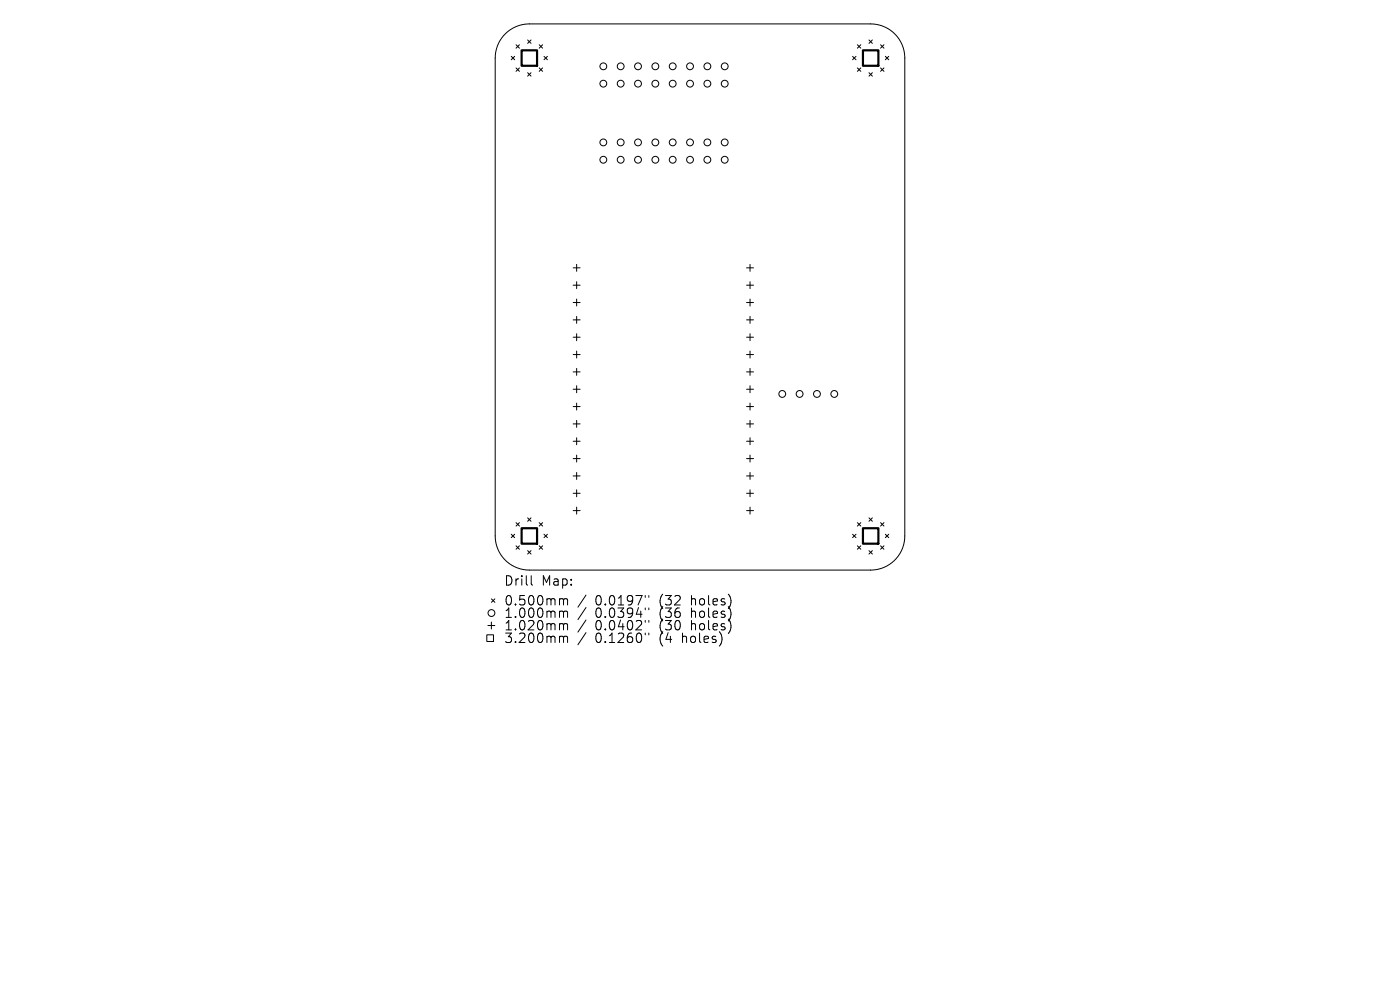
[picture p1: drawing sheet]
<svg xmlns="http://www.w3.org/2000/svg" width="297mm" height="210mm" viewBox="0 0 297 210" stroke-linecap="round" stroke-linejoin="round" font-family="sans-serif">
<defs><g id="words">
<g font-size="2.8">
<text x="107" y="124.5">Drill</text>
<text x="114.9" y="124.5">Map:</text>
<text x="107" y="128.7">0.500mm</text>
<text x="107" y="131.3">1.000mm</text>
<text x="126.2" y="128.7">0.0197&quot;</text>
<text x="126.2" y="131.3">0.0394&quot;</text>
<text x="139.9" y="128.7">(32</text>
<text x="139.9" y="131.3">(36</text>
<text x="146.6" y="128.7">holes)</text>
<text x="146.6" y="131.3">holes)</text>
<text x="107" y="133.9">1.020mm</text>
<text x="107" y="136.6">3.200mm</text>
<text x="126.2" y="133.9">0.0402&quot;</text>
<text x="126.2" y="136.6">0.1260&quot;</text>
<text x="139.9" y="133.9">(30</text>
<text x="139.9" y="136.6">(4</text>
<text x="144.7" y="136.6">holes)</text>
<text x="146.6" y="133.9">holes)</text>
</g>
</g></defs>
<g fill="none" stroke="#000" stroke-width=".21">
<path d="M107.3 7.1a7.2 7.2 0 0 1 5-2h72.4a7.2 7.2 0 0 1 7.2 7.2v101.4a7.2 7.2 0 0 1-7.2 7.2h-72.4a7.2 7.2 0 0 1-7.2-7.2v-101.4a7.2 7.2 0 0 1 2.2-5.2zM108.5 12l.7 .7M109.2 12l-.7 .7M109.5 9.5l.7 .7M109.5 14.4l.7 .7M110.2 9.5l-.7 .7M110.2 14.4l-.7 .7M111.9 15.4l.8 .8M111.9 8.5l.8 .7M112.7 8.5l-.8 .7M112.7 15.4l-.8 .8M114.4 14.4l.7 .7"/>
<path d="M114.4 9.5l.7 .7M115.1 9.5l-.7 .7M115.1 14.4l-.7 .7M115.4 12l.7 .7M116.1 12l-.7 .7M180.9 12l.7 .7M181.6 12l-.7 .7M181.9 9.5l.7 .7M181.9 14.4l.7 .7M182.6 9.5l-.7 .7M182.6 14.4l-.7 .7M184.3 15.4l.8 .8"/>
<path d="M184.3 8.5l.8 .7M185.1 8.5l-.8 .7M185.1 15.4l-.8 .8M186.8 14.4l.7 .7M186.8 9.5l.7 .7M187.5 9.5l-.7 .7M187.5 14.4l-.7 .7M187.8 12l.7 .7M188.5 12l-.7 .7M121.6 56.8h1.5M122.3 56.1v1.5M122.3 59.8v1.4"/>
<path d="M158.4 56.8h1.5M159.1 56.1v1.5M159.1 59.8v1.4M121.6 60.5h1.5M121.6 64.2h1.5M121.6 67.9h1.5M121.6 71.5h1.5M121.6 75.2h1.5M121.6 78.9h1.5M122.3 63.4v1.5M122.3 67.1v1.5M122.3 70.8v1.5"/>
<path d="M122.3 74.5v1.4M122.3 78.1v1.5M158.4 60.5h1.5M158.4 64.2h1.5M158.4 67.9h1.5M158.4 71.5h1.5M158.4 75.2h1.5M158.4 78.9h1.5M159.1 63.4v1.5M159.1 67.1v1.5M159.1 70.8v1.5M159.1 74.5v1.4"/>
<path d="M159.1 78.1v1.5M121.6 82.6h1.5M121.6 86.2h1.5M121.6 89.9h1.5M121.6 93.6h1.5M121.6 97.3h1.5M122.3 81.8v1.5M122.3 85.5v1.5M122.3 89.2v1.5M122.3 92.9v1.4M122.3 96.5v1.5M158.4 82.6h1.5"/>
<path d="M158.4 86.2h1.5M158.4 89.9h1.5M158.4 93.6h1.5M158.4 97.3h1.5M159.1 81.8v1.5M159.1 85.5v1.5M159.1 89.2v1.5M159.1 92.9v1.4M159.1 96.5v1.5M108.5 113.3l.7 .8M109.2 113.3l-.7 .8M109.5 110.9l.7 .7"/>
<path d="M109.5 115.8l.7 .7M110.2 110.9l-.7 .7M110.2 115.8l-.7 .7M111.9 116.8l.8 .7M111.9 109.9l.8 .7M112.7 109.9l-.8 .7M112.7 116.8l-.8 .7M114.4 115.8l.7 .7M114.4 110.9l.7 .7M115.1 110.9l-.7 .7M115.1 115.8l-.7 .7M115.4 113.3l.7 .8"/>
<path d="M116.1 113.3l-.7 .8M121.6 101h1.5M121.6 104.6h1.5M121.6 108.3h1.5M122.3 100.2v1.5M122.3 103.9v1.5M122.3 107.6v1.5M158.4 101h1.5M158.4 104.6h1.5M158.4 108.3h1.5M159.1 100.2v1.5M159.1 103.9v1.5"/>
<path d="M159.1 107.6v1.5M180.9 113.3l.7 .8M181.6 113.3l-.7 .8M181.9 110.9l.7 .7M181.9 115.8l.7 .7M182.6 110.9l-.7 .7M182.6 115.8l-.7 .7M184.3 116.8l.8 .7M184.3 109.9l.8 .7M185.1 109.9l-.8 .7M185.1 116.8l-.8 .7M186.8 115.8l.7 .7"/>
<path d="M186.8 110.9l.7 .7M187.5 110.9l-.7 .7M187.5 115.8l-.7 .7M187.8 113.3l.7 .8M188.5 113.3l-.7 .8M103.3 134.7h1.4v1.4h-1.4zM103.5 132.7h1.5M104.2 132v1.4M104.3 127l.7 .8M105 127l-.7 .8M112.7 122.1v1.7l.3 .3M119.3 127l.3 .3"/>
<path d="M119.3 129.6l.3 .3M119.3 132.3l.3 .3M119.3 135l.3 .2M119.6 127.3v1M119.6 129.9v1.1M119.6 132.6v1M119.6 135.2v1.1M119.6 127.3l.2-.3 .5 .1 .1 1.2M119.6 129.9l.2-.3 .5 .1 .1 1.3M119.6 132.6l.2-.3 .5 .1 .1 1.2M119.6 135.2l.2-.2 .5 .1 .1 1.2M124.3 126.2l-1.7 2.6"/>
<path d="M124.3 128.9l-1.7 2.5M124.3 131.5l-1.7 2.6M124.3 134.2l-1.7 2.6M136.9 126.3v.4M136.9 129v.4M136.9 131.6v.4M136.9 134.3v.4M137.6 126.3v.4M137.6 129v.4M137.6 131.6v.4M137.6 134.3v.4M153.2 135.3l-.1 .9"/>
<path d="M155 126.9v1.3M155 129.5v1.4M155 132.2v1.3"/>
<circle cx="128" cy="14.1" r=".72"/>
<circle cx="128" cy="17.7" r=".72"/>
<circle cx="131.7" cy="14.1" r=".72"/>
<circle cx="131.7" cy="17.7" r=".72"/>
<circle cx="135.4" cy="14.1" r=".72"/>
<circle cx="135.4" cy="17.7" r=".72"/>
<circle cx="139" cy="14.1" r=".72"/>
<circle cx="139" cy="17.7" r=".72"/>
<circle cx="142.7" cy="14.1" r=".72"/>
<circle cx="142.7" cy="17.7" r=".72"/>
<circle cx="146.4" cy="14.1" r=".72"/>
<circle cx="146.4" cy="17.7" r=".72"/>
<circle cx="150.1" cy="14.1" r=".72"/>
<circle cx="150.1" cy="17.7" r=".72"/>
<circle cx="153.7" cy="14.1" r=".72"/>
<circle cx="153.7" cy="17.7" r=".72"/>
<circle cx="128" cy="33.9" r=".72"/>
<circle cx="128" cy="30.2" r=".72"/>
<circle cx="131.7" cy="33.9" r=".72"/>
<circle cx="131.7" cy="30.2" r=".72"/>
<circle cx="135.4" cy="33.9" r=".72"/>
<circle cx="135.4" cy="30.2" r=".72"/>
<circle cx="139" cy="33.9" r=".72"/>
<circle cx="139" cy="30.2" r=".72"/>
<circle cx="142.7" cy="33.9" r=".72"/>
<circle cx="142.7" cy="30.2" r=".72"/>
<circle cx="146.4" cy="33.9" r=".72"/>
<circle cx="146.4" cy="30.2" r=".72"/>
<circle cx="150.1" cy="33.9" r=".72"/>
<circle cx="150.1" cy="30.2" r=".72"/>
<circle cx="153.7" cy="33.9" r=".72"/>
<circle cx="153.7" cy="30.2" r=".72"/>
<circle cx="166" cy="83.6" r=".72"/>
<circle cx="169.6" cy="83.6" r=".72"/>
<circle cx="173.3" cy="83.6" r=".72"/>
<circle cx="177" cy="83.6" r=".72"/>
<circle cx="104.3" cy="130" r=".72"/>
</g>
<path d="M110.7 10.7h3.2v3.3h-3.2zM183.1 10.7h3.2v3.3h-3.2zM110.7 112.1h3.2v3.2h-3.2zM183.1 112.1h3.2v3.2h-3.2z" fill="none" stroke="#000" stroke-width=".46"/>
<use href="#words"/>
</svg>
